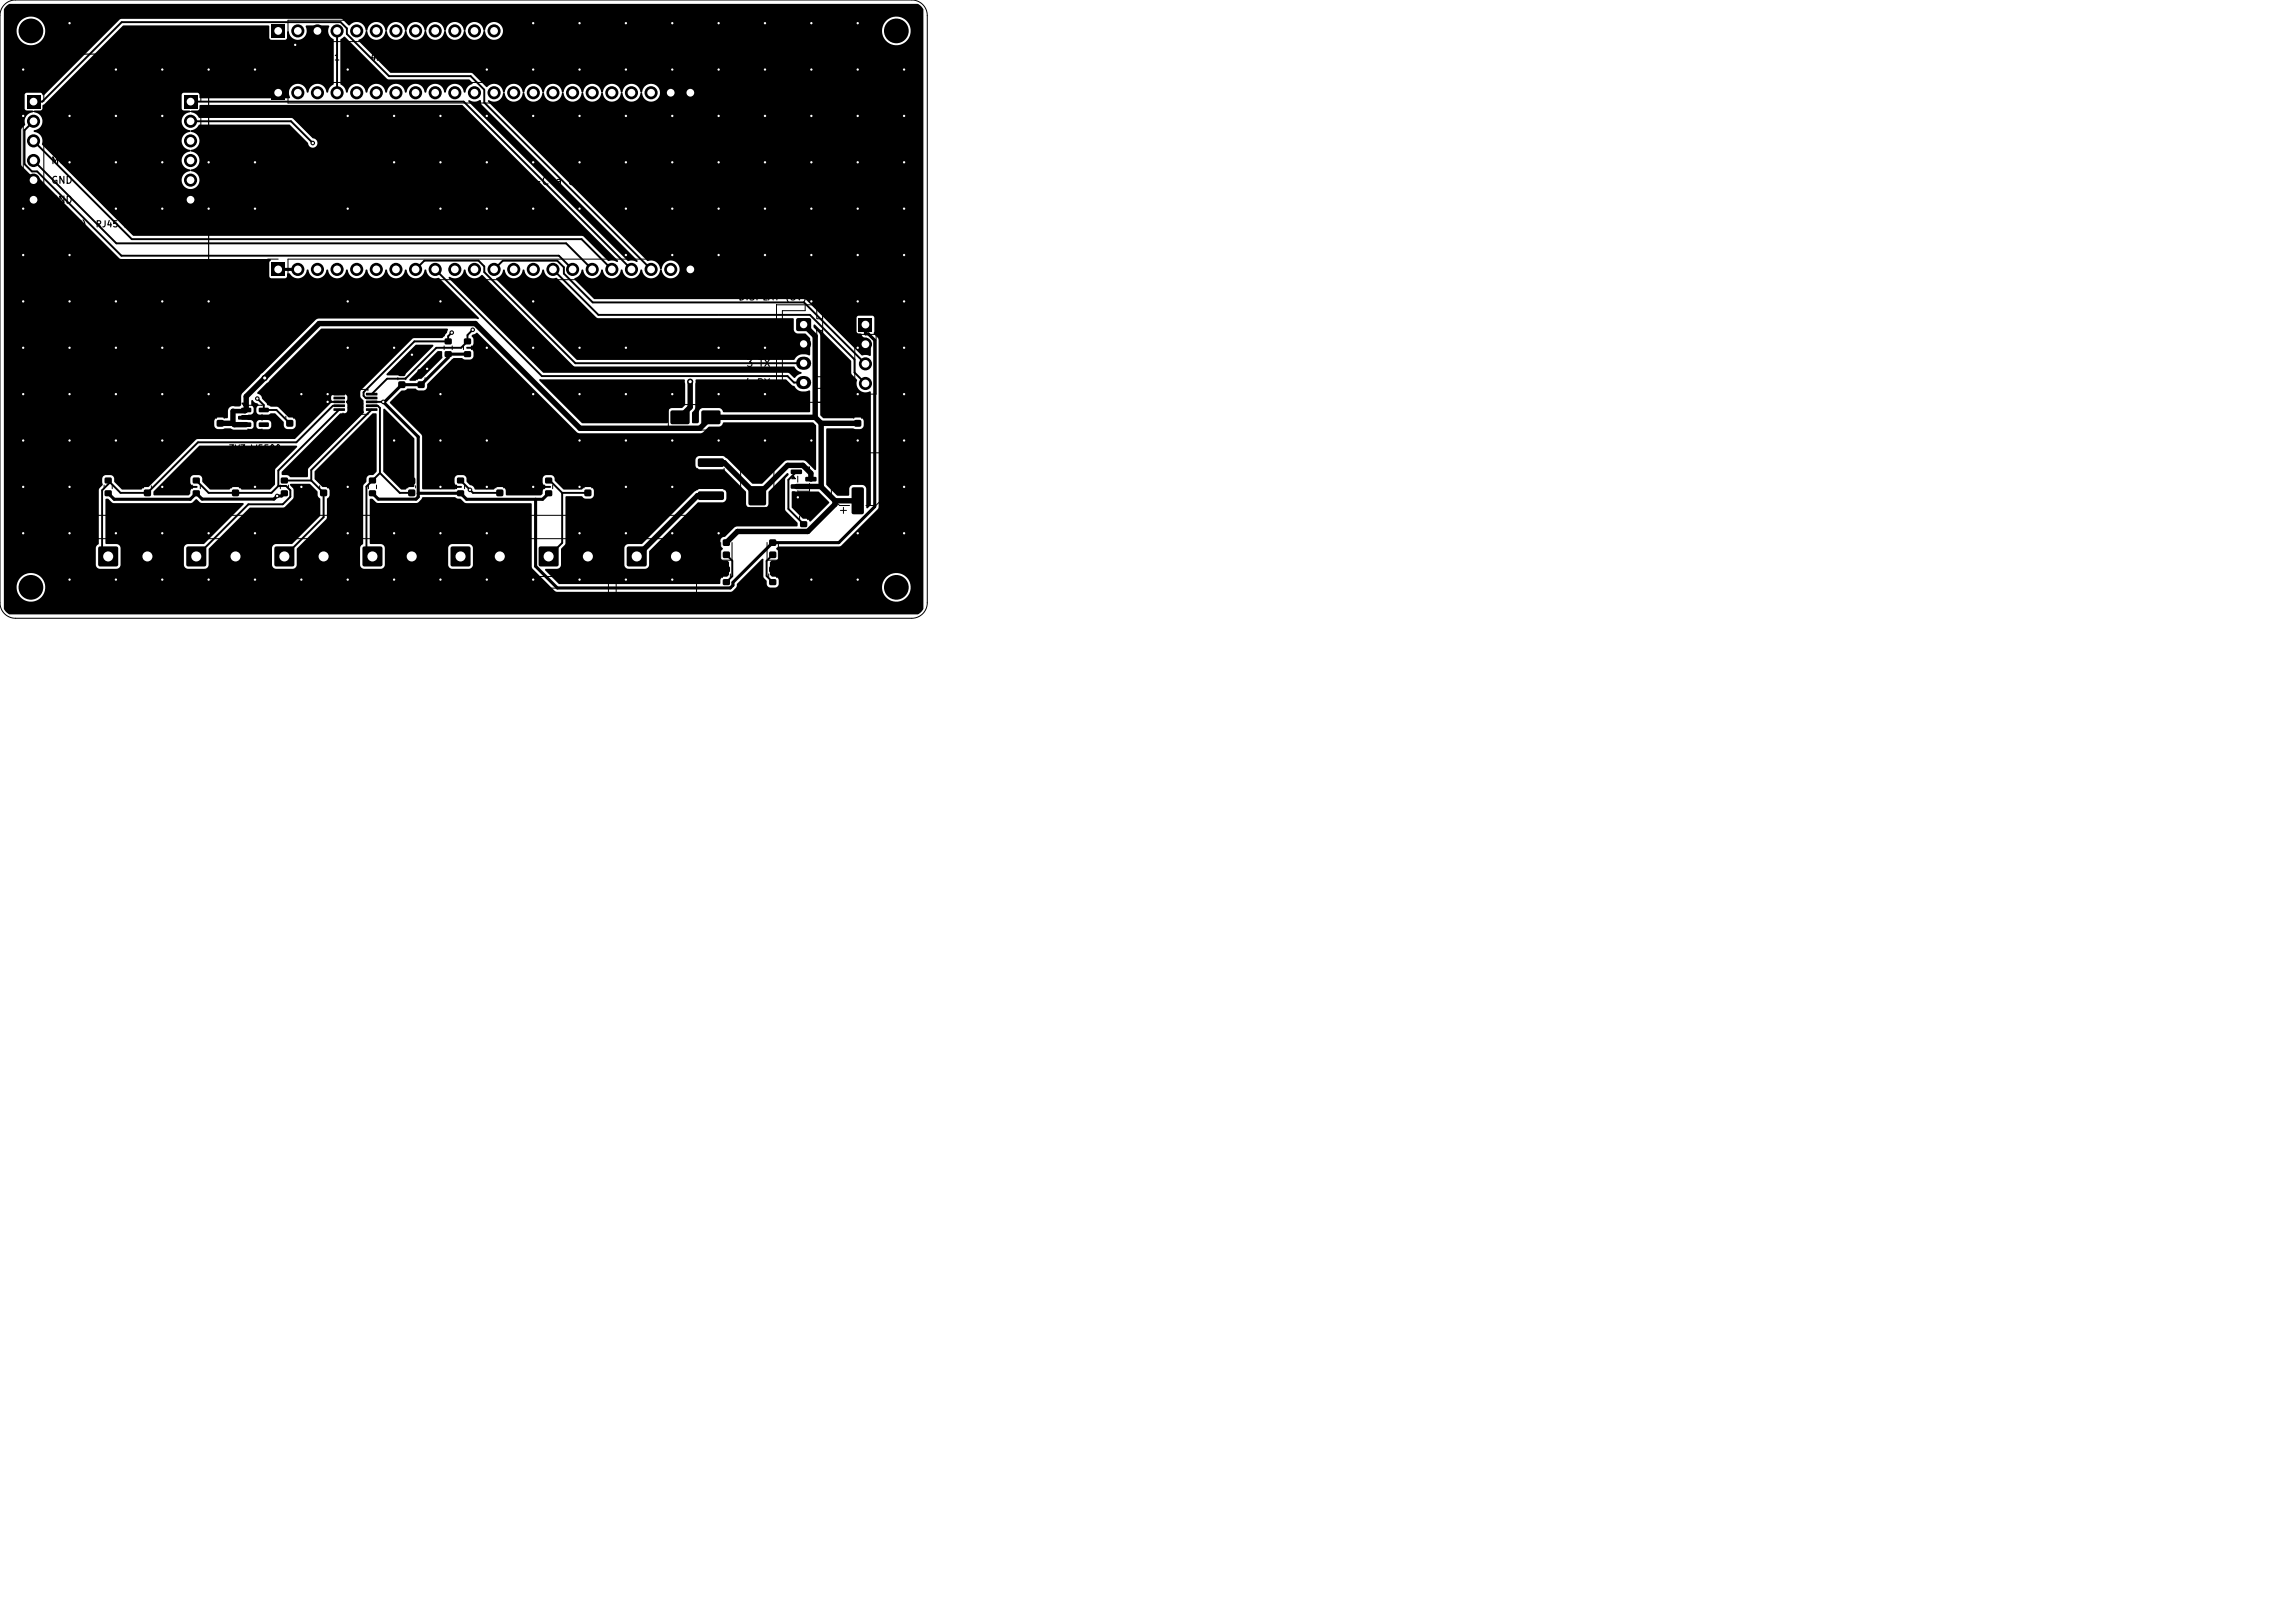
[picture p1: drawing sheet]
<svg xmlns="http://www.w3.org/2000/svg" width="297mm" height="210mm" viewBox="0 0 297 210" stroke-linecap="round" stroke-linejoin="round" font-family="sans-serif">
<defs><g id="words">
<g font-size="1">
<text x="10.2" y="10.3">W5500 Lite</text>
<text x="65.1" y="24.2">(USB-C a destra)</text>
</g>
<g font-size=".9">
<text x="6.5" y="13.8">INT</text>
<text x="19.8" y="16.4">RST</text>
<text x="6.5" y="21.5">MOSI</text>
<text x="6.5" y="24">GND</text>
<text x="19.8" y="21.5">3V3</text>
<text x="6.5" y="26.5">GND</text>
<text x="95.5" y="39.1">DISPLAY (5V)</text>
<text x="110.8" y="39.1">I2C</text>
<text x="95.3" y="45.2">2 GND</text>
<text x="96.5" y="47.7">3 TX</text>
<text x="114.2" y="45.2">GND</text>
<text x="96.3" y="50.2">4 RX</text>
</g>
<g font-size=".8">
<text x="43.2" y="8">1</text>
<text x="45.7" y="8">2</text>
<text x="47.9" y="8">42</text>
<text x="7.8" y="29.6">(3V3)</text>
<text x="12.3" y="29.6">RJ45 in basso</text>
<text x="29.5" y="58.6">3V3 W5500</text>
</g>
</g></defs>
<g fill="#000">
<path d="M3.5 12.3h1.7v1.7h-1.7zM23.8 12.3h1.7v1.7h-1.7zM4.4 14.3h1l.1-.2v-.5l.2-.1 10.3-10.2h18.7l.1 .1 .1 1.5 .2 .3 1.9-.1 .1-.2 .1-.8h.2a1.17 1.17 0 0 0 1.5 1 1.17 1.17 0 0 0 .6-1.7l.2-.1h2.8l.1 .1a1.36 1.36 0 0 0 .6 1.8v5.7a1.3 1.3 0 0 0-.8 1.1h-.1l-.1-.1a1.17 1.17 0 0 0-1.2-1.1 1.17 1.17 0 0 0-1.1 1.2h-.1l-.1-.1a1.16 1.16 0 0 0-1.5-1 1.16 1.16 0 0 0-.7 1.7l-.1 .1h-11.5h-.1v-.6l-.2-.1h-1.9l-.2 .3v1.8l.2 .2h.9v.2a1.18 1.18 0 0 0-1.1 1.2 1.18 1.18 0 0 0 1.1 1.2v.1a1.38 1.38 0 0 0-1.1 1.1 1.22 1.22 0 0 0 1.1 1.3v.1a1.38 1.38 0 0 0-1.1 1.2 1.22 1.22 0 0 0 1.1 1.2v.2a1.38 1.38 0 0 0-1.1 1.1 1.16 1.16 0 0 0 1.1 1.3 1.16 1.16 0 0 0 1.2-1.2 1.16 1.16 0 0 0-1.1-1.2v-.1l.1-.1a1.17 1.17 0 0 0 1-1.2 1.17 1.17 0 0 0-1.1-1.1v-.1l.1-.1a1.17 1.17 0 0 0 1-1.2 1.17 1.17 0 0 0-1.1-1.1v-.2l.1-.1a1.47 1.47 0 0 0 1-.7h11.6l2.4 2.4a.62 .62 0 0 0 .7 .6 .62 .62 0 0 0 .6-.6 .62 .62 0 0 0-.7-.6l-2.5-2.6h-.2h-11.9l-.1-.1a1.58 1.58 0 0 0-1-.7l.1-.2h.9l.1-.2v-.5h.1h33.9l20.2 20.1-.1 .2h-.1a1.53 1.53 0 0 0-1.1-.2l-3.2-3.1-.2-.1h-58l-11.9-11.8a1.21 1.21 0 0 0-1-1.6v-.2v-.1a1.17 1.17 0 0 0 1.1-1.1 1.17 1.17 0 0 0-1.1-1.2zM35.2 11.2h1.6v1.7h-1.6zM35.2 3.2h1.6v1.7h-1.6zM44.1 5.1l.4-.4 .2 .1 5.5 5.4 10.5 .1 .4 .4v.2a1.23 1.23 0 0 0-.9 1.1h-.2a1.18 1.18 0 0 0-1.1-1.2 1.18 1.18 0 0 0-1.2 1.2h-.2a1.18 1.18 0 0 0-1.2-1.2 1.18 1.18 0 0 0-1.2 1.2h-.1a1.18 1.18 0 0 0-1.2-1.2 1.18 1.18 0 0 0-1.2 1.2h-.2a1.18 1.18 0 0 0-1.2-1.2 1.18 1.18 0 0 0-1.1 1.2h-.2a1.18 1.18 0 0 0-1.2-1.2 1.18 1.18 0 0 0-1.2 1.2h-.2a1.18 1.18 0 0 0-1.1-1.2 1.18 1.18 0 0 0-1.2 1.2h-.1l-.1-.2a1.49 1.49 0 0 0-.8-1zM60.6 13a1.76 1.76 0 0 0 1.6-.1l.1 .6 20.2 20.2v.2h-.2a1.52 1.52 0 0 0-1.1-.2l-20.6-20.5zM.9 .7l.3-.2h117.6l.5 .4 .2 .3v77.6l-.2 .3-.4 .3-.1 .1h-117.6l-.5-.4-.2-.3v-2.9h1.6a1.85 1.85 0 0 0 2.6 1.8 1.85 1.85 0 0 0 .5-3.1 1.85 1.85 0 0 0-3 1l-.1 .3h-1.6v-59.1h2.2v4.5l.1 .2 1.1 1 .8 .1 10.8 10.9h19.4l.2 .2-.3 .3v1.8l.2 .2h1.9l.2-.1 .1-.5a.52 .52 0 0 1 .6 .3 1.18 1.18 0 0 0 1.2 .2 1.18 1.18 0 0 0 .7-1h.1l.1 .1a1.17 1.17 0 0 0 1.2 1 1.17 1.17 0 0 0 1.2-1.1h.1l.1 .1a1.17 1.17 0 0 0 1.2 1 1.17 1.17 0 0 0 1.1-1.1h.1l.1 .1a1.17 1.17 0 0 0 1.2 1 1.17 1.17 0 0 0 1.1-1.1h.2l.1 .1a1.17 1.17 0 0 0 1.1 1 1.17 1.17 0 0 0 1.2-1.1h.1l.1 .1a1.17 1.17 0 0 0 1.2 1 1.17 1.17 0 0 0 1.1-1.1h.1l.1 .1a1.17 1.17 0 0 0 1.2 1 1.17 1.17 0 0 0 1.2-1.1h.1l.1 .1a1.18 1.18 0 0 0 1.6 .9l5.1 5.2v.2l-20.8-.1-.2 .2-9.5 9.5-.2 .3v1.2l-.2 .2h-.6a.65 .65 0 0 0-.9 .5l-.1 1-1.2-.1a.52 .52 0 0 0-.5 .5l.1 .8 .3 .2 1.7-.1 .5 .2h2.1a.45 .45 0 0 0 .4-.4v-.5h.4v.5l.2 .3 1.3 .1a.45 .45 0 0 0 .4-.4v-.6l-.4-.2h-1.2l-.2 .1-.1 .2h-.4l-.1-.2-.2-.1-1.7-.2 .1-.4h.9l.6-.1a.45 .45 0 0 0 .4-.4v-.6l-.3-.3v-.6h.2a.71 .71 0 0 0 .6 .4l.2 .2-.3 .4v.5l.2 .3 1.3 .1 .4-.2h.5l1.1 1.1v.5l.3 .4h.8l.3-.1a.92 .92 0 0 0 .2-.9l-.3-.4-.7-.1-1.3-1.3-.2-.1h-.7a1.02 1.02 0 0 1-.7-.5l-.5-.6a.85 .85 0 0 0-.6-.6l8.3-8.4h16.3l.1 .1-.2 .5-.6 .6h-3.6l-.2 .1-6.7 6.7-.1 .8 .4 .5 .1 1.6-7.2 7.2v.2l-.1 .9h-2.2l-.4-.2h-.7v-.5l7.5-7.5h.6a.49 .49 0 0 0 .3-.7v-.5l-.1-.3v-.1a.5 .5 0 0 0 .2-.5 .5 .5 0 0 0-.4-.4h-1.5a.67 .67 0 0 0-.1 1l-4.8 4.8h-12.7l-6.2 6.2h-.6l-.4 .3h-2.5l-1-.9v-.5l-.2-.3-.3-.1h-.8l-.3 .4 .1 .9-.5 .6v6.9l-.3 .4-.1 .2v2.2l.2 .3 .3 .2h2.2l.3-.2 .2-.3v-2.2a.54 .54 0 0 0-.5-.5h-1.3l-.1-.1-.1-5.7 .1-.1h.3l.5 .5 .2 .1h10l.2-.1 .5-.4 .7 .5h5.3l.1 .1v.1l-5.1 5.1h-2.1a.54 .54 0 0 0-.5 .5v2.2l.2 .3 .3 .2 2.4-.1 .2-.2 .1-.2v-2.1l5.3-5.3 4.5-.1 1.1-1.1 .1-.2v-.9l-.4-.6v-.2h2.5l1 1v.5l.4 .5-.1 2.2-3.6 3.6h-2.1a.54 .54 0 0 0-.5 .5v2.2l.2 .3 .3 .2h2.2l.3-.2 .2-.3v-2.1l3.9-3.9v-2.5l.3-.3 .1-.3a.92 .92 0 0 0-.2-.8l-.2-.2h-.6l-1-1v-1l7.5-7.5h.5v7.5l-.4 .4-.5 .1-.2 .1-.2 .3v.5l-.4 .5v7.4l-.3 .4-.1 .2 .1 2.4 .2 .2 .2 .1h2.2l.3-.2 .2-.3v-2.2h8.2v2.2l.2 .3 .3 .2h2.3l.2-.2 .2-.2v-2.3a.54 .54 0 0 0-.5-.5h-2.3l-.2 .2-.2 .3h-8.2a.54 .54 0 0 0-.5-.5h-1.3l-.1-.1v-5.7l.3-.1 .5 .5 .2 .1h5a1.06 1.06 0 0 0 .7-.6l.1-.2h4.2l.3 .2h.4l.5 .5 .2 .1h8.5v8.4l3 3 .3 .1h22.5l.2-.1 .5-.5 .1-.5 3.3-3.2 .1 .1v2.2l.4 .6 .1 .6 .3 .2h.8l.2-.1h13.5v.2a1.85 1.85 0 0 0 2.9 1.5 1.85 1.85 0 0 0 0-3.2 1.85 1.85 0 0 0-2.9 1.5h-13.5l.2-.3a.87 .87 0 0 0-.2-.8l-.2-.2h-.5l-.3-.3v-1.5l.3-.3h.5l.3-.2 .1-.9-.4-.4 .3-.3h8l5-4.9v-21.8l-.1-.3-.5-.6 .1-.2v-1.8l-.2-.2-1.9-.1-.2 .2v1.9l.1 .2 .4 .1 .1 .1a.6 .6 0 0 0 .7 .4l.5 .6v1.6l-.1 .2-.5-.2-.6 .1-7.2-7.2-.2-.1h-27.2l-2.5-2.5v-.2a1.23 1.23 0 0 0 .9-1.1h.1l.1 .1a1.17 1.17 0 0 0 1.2 1 1.17 1.17 0 0 0 1.1-1.1h.1l.1 .1a1.17 1.17 0 0 0 1.2 1 1.17 1.17 0 0 0 1.2-1.1h.1l.1 .1a1.17 1.17 0 0 0 1.2 1 1.17 1.17 0 0 0 1.1-1.1h.1l.1 .1a1.17 1.17 0 0 0 1.2 1 1.17 1.17 0 0 0 1.1-1.1h.2l.1 .1a1.15 1.15 0 0 0 1.7 .8 1.15 1.15 0 0 0 0-1.9 1.15 1.15 0 0 0-1.7 .9l-.1 .1-.2-.1a1.21 1.21 0 0 0-1.6-1l-20.6-20.6a.12 .12 0 0 1 0-.2 .12 .12 0 0 1 .1 0 1.18 1.18 0 0 0 1.8-1h.1l.1 .1a1.17 1.17 0 0 0 1.2 1.1 1.17 1.17 0 0 0 1.2-1.2h.1l.1 .1a1.17 1.17 0 0 0 1.2 1.1 1.17 1.17 0 0 0 1.1-1.2h.1l.1 .1a1.17 1.17 0 0 0 1.2 1.1 1.17 1.17 0 0 0 1.1-1.2h.2l.1 .1a1.17 1.17 0 0 0 1.1 1.1 1.17 1.17 0 0 0 1.2-1.2h.1l.1 .1a1.17 1.17 0 0 0 1.2 1.1 1.17 1.17 0 0 0 1.1-1.2h.1l.1 .1a1.17 1.17 0 0 0 1.2 1.1 1.17 1.17 0 0 0 1.2-1.2h.1l.1 .1a1.17 1.17 0 0 0 1.2 1.1 1.17 1.17 0 0 0 1.1-1.2h.1l.1 .1a1.15 1.15 0 0 0 1.8 .9 1.15 1.15 0 0 0 0-2 1.15 1.15 0 0 0-1.8 .9l-.1 .1h-.1a1.18 1.18 0 0 0-1.2-1.2 1.18 1.18 0 0 0-1.2 1.2h-.1l-.1-.1a1.17 1.17 0 0 0-1.2-1.1 1.17 1.17 0 0 0-1.1 1.2h-.1l-.1-.1a1.17 1.17 0 0 0-1.2-1.1 1.17 1.17 0 0 0-1.1 1.2h-.2l-.1-.1a1.17 1.17 0 0 0-1.1-1.1 1.17 1.17 0 0 0-1.2 1.2h-.1l-.1-.1a1.17 1.17 0 0 0-1.2-1.1 1.17 1.17 0 0 0-1.1 1.2h-.1l-.1-.1a1.17 1.17 0 0 0-1.2-1.1 1.17 1.17 0 0 0-1.2 1.2h-.1l-.1-.1a1.17 1.17 0 0 0-1.2-1.1 1.17 1.17 0 0 0-1.1 1.2h-.1l-.1-.1a1.17 1.17 0 0 0-.8-1 1.17 1.17 0 0 0-1.3 .4l-1.8-1.8-.2-.1h-10.5l-4.1-4.1v-.2a1.24 1.24 0 0 0 .9-1.1h.2l.1 .1a1.17 1.17 0 0 0 1.1 1.1 1.17 1.17 0 0 0 1.2-1.2h.1l.1 .1a1.17 1.17 0 0 0 1.2 1.1 1.17 1.17 0 0 0 1.1-1.2h.1l.1 .1a1.17 1.17 0 0 0 1.2 1.1 1.17 1.17 0 0 0 1.2-1.2h.1l.1 .1a1.17 1.17 0 0 0 1.2 1.1 1.17 1.17 0 0 0 1.1-1.2h.1l.1 .1a1.17 1.17 0 0 0 1.2 1.1 1.17 1.17 0 0 0 1.1-1.2h.2l.1 .1a1.17 1.17 0 0 0 1.1 1.1 1.17 1.17 0 0 0 1.2-1.2h.1l.1 .1a1.15 1.15 0 0 0 1.3 1 1.15 1.15 0 0 0 1-1.2h49v.2a1.85 1.85 0 0 0 2.9 1.5 1.85 1.85 0 0 0 0-3.2 1.85 1.85 0 0 0-2.9 1.5l-49-.1a1.17 1.17 0 0 0-1.2-1 1.17 1.17 0 0 0-1.1 1.2h-.2l-.1-.1a1.17 1.17 0 0 0-1.1-1.1 1.17 1.17 0 0 0-1.2 1.2h-.1l-.1-.1a1.17 1.17 0 0 0-1.2-1.1 1.17 1.17 0 0 0-1.1 1.2h-.1l-.1-.1a1.17 1.17 0 0 0-1.2-1.1 1.17 1.17 0 0 0-1.2 1.2h-.1l-.1-.1a1.17 1.17 0 0 0-1.2-1.1 1.17 1.17 0 0 0-1.1 1.2h-.1l-.1-.1a1.17 1.17 0 0 0-1.2-1.1 1.17 1.17 0 0 0-1.1 1.2h-.2l-.1-.1a1.17 1.17 0 0 0-1.1-1.1 1.17 1.17 0 0 0-1.2 1.2h-.1l-.1-.1a1.2 1.2 0 0 0-.9-1 1.2 1.2 0 0 0-1.2 .4l-.9-.8-.2-.1-28.5 .1-9.9 9.8h-.1l-.4-.3h-1.8l-.2 .1v2l.2 .2h.8l.1 .1-.1 .1a1.18 1.18 0 0 0-.9 1.6l-.6 .7h-2.2v-12.9h1.6a1.85 1.85 0 0 0 2.6 1.8 1.85 1.85 0 0 0 .5-3.1 1.85 1.85 0 0 0-3 1l-.1 .3h-1.6v-2.7zM35.2 34h1.6v1.7h-1.6zM58.1 35.8a1.42 1.42 0 0 0 1.7-.3l.2-.6h.2a1.17 1.17 0 0 0 .8 1 1.17 1.17 0 0 0 1.3-.3h.2l11.8 11.8h28.4a1.97 1.97 0 0 0 1 .8v.1l-.4 .2-.5 .4-.8-.7h-31.6l-12.3-12.2zM65.1 34.9h.2a1.18 1.18 0 0 0 1.2 1.1 1.18 1.18 0 0 0 1.2-1.1h.1a1.18 1.18 0 0 0 1.2 1.1 1.18 1.18 0 0 0 1.2-1.1h.2a1.21 1.21 0 0 0 1.6 1l5.2 5.2 .2 .1h25.3v1.5l.2 .3 .2 .1 1.1 .1 .6 .6v2.1l-.1 .1a1.43 1.43 0 0 0-1.8 .4l-.2 .2h-28l-10.5-10.4v-.2a1.36 1.36 0 0 0 .9-1.1zM28.1 54.4l.1-.1 .7 .1 .1 .2-.1 .6h-.2h-.6l-.1-.2z"/>
<path d="M28.1 52.8h.1h.7l.1 .2-.1 .6-.2 .1-.6-.1-.1-.1zM31.2 52.8h1.2l.1 .1v.4l-.1 .1-1.1-.1-.1-.1zM31.2 53.7h1.2l.1 .2v.3l-.1 .1h-1.1l-.1-.1zM31.2 54.7h1.2l.1 .1v.4l-.1 .1-1.1-.1-.1-.1zM31.3 52.2h.5l-.2 .3zM33.5 54.7h1.2l.1 .1v.4l-.2 .1-1-.1-.1-.1zM33.5 52.8h1.2l.1 .1v.4l-.2 .1-1-.1-.1-.1zM37.1 54.4l.1-.1 .7 .1 .1 .2-.1 .6h-.1h-.7l-.1-.2zM37.1 52.8h.1h.7l.1 .2-.1 .6-.1 .1-.7-.1-.1-.1zM25.8 57.7h12.5l.2 .1-2.8 2.8-.1 .2v1.9l-.7 .6h-3.6l-.4-.3h-.7l-.5 .3h-2.5l-1-.9v-.5l-.3-.4h-.8l-.3 .1a.87 .87 0 0 0-.2 .8l.3 .4 .5 .1a.12 .12 0 0 1 .2 .1 .12 .12 0 0 1-.2 .1h-.3a.61 .61 0 0 0-.5 .8l-.2 .2h-4.4l-.1-.1v-.3zM43.2 50.9l1.4-.1v.3v.1h-1.4v-.1zM43.2 51.4l1.4-.1v.3v.1h-1.4v-.1z"/>
<path d="M43.2 51.9l1.4-.1v.3v.1h-1.4v-.1zM43.2 52.4l1.4-.1v.3v.1h-1.4v-.1zM43.2 52.9l1.4-.1v.3v.1h-1.4v-.1zM43.6 50.2h.5l-.3 .4zM47.4 52.9l1.4-.1v.3v.1h-1.4l-.1-.1zM47.4 52.4l1.4-.1v.3v.1h-1.4l-.1-.1zM47.4 51.9l1.4-.1v.3v.1h-1.4l-.1-.1zM47.4 51.4l1.4-.1v.3v.1h-1.4l-.1-.1zM47.4 50.9l1.4-.1v.3v.1h-1.4l-.1-.1zM49.6 52.9h.2l3.8 3.9v6.1v.1h-.7l-.4 .3h-.6l-2.3-2.3zM51.6 49.4l.1-.1 .7 .1 .1 .2-.1 .6h-.2h-.6l-.1-.2zM51.6 47.8h.1h.7l.1 .2-.1 .6-.2 .1-.6-.1-.1-.1z"/>
<path d="M54.1 49.4l.1-.1 .7 .1 .1 .2-.1 .6h-.2h-.6l-.1-.2zM54.1 47.8h.1h.7l.1 .2-.1 .6-.2 .1-.6-.1-.1-.1zM50 48.4l3.8-3.8h2.2l.1 .1v.1l-3.8 3.7-2.2 .1-.1-.1zM56.6 45.5l.5-.1 .1 .1v.8l-2.6 2.7h-.5l-.4 .3h-.7v-.2zM57.6 45.5h.8v.7h-.8zM57.6 43.8h.8v.7h-.8zM60.1 45.5h.8v.7h-.8zM60.1 43.8h.8v.7h-.8zM51.9 50.6l.5-.1 .4-.2h.9l.4 .2h.8a.75 .75 0 0 0 .4-.8l3.4-3.4h1.1l.3 .2h.7l.3-.1 .2-.3a.87 .87 0 0 0-.2-.8l-.2-.2h-.4a.12 .12 0 0 1-.2-.1 .12 .12 0 0 1 .2-.1h.4l.2-.2a.87 .87 0 0 0 .2-.8l-.3-.4a.54 .54 0 0 1 .5-.3l.2-.2 .1 .1 12.8 12.8 .3 .1 15.7 .1 .4-.2 .7-.7h1.3a.81 .81 0 0 0 .6-.5h11.6l.4 .4v5.7h-.2l-1.3-1.2h-2.4l-.2 .1-2.8 2.9h-1.3l-3.3-3.2-.4-.3-3.2-.1a.54 .54 0 0 0-.5 .5v.8l.2 .3 .2 .1 3.3 .1 2.8 2.8v1.6a.54 .54 0 0 0 .6 .5h1.8l.4-.2 .2-.3v-1.6l2.3-2.4 .2 .1 .1 .1-.5 .6v3.9l.1 .2 1.5 1.5v.5h-7.8l-.4 .2-1.2 1.2a.52 .52 0 0 0-.6 .5 .91 .91 0 0 0 .2 .8l.2 .2-.2 .2a.9 .9 0 0 0-.2 .8l.3 .5h.7l.1 .3v1.5l-.2 .3h-.5l-.2 .2-.2 .2v.5l-.1 .1h-20.7l-1.9-1.8 .1-.2h1.5l.3-.2 .2-.3v-2l.1-.2h8.1v2.2l.2 .3 .3 .2 2.4-.1 .3-.3v-1.9l6.3-6.3 3.4-.1 .3-.3-.1-1-.2-.3h-.2h-3.2l-.5 .3-6.7 6.8h-1.8a.54 .54 0 0 0-.5 .5h-8.1l.5-.6v-6l2.1-.1 .4 .3h.7l.3-.1 .2-.4a.92 .92 0 0 0-.2-.8l-.2-.2h-.7l-.5 .3h-2.3l-1.2-1.1a.57 .57 0 0 0-.5-.7h-.7l-.2 .1a.87 .87 0 0 0-.2 .8l.3 .4 .7 .1a.12 .12 0 0 1 .1 .1 .12 .12 0 0 1-.1 .1 .9 .9 0 0 0-.8 .2l-.2 .2v.4l-.2 .2h-4.4l-.1-.1a.87 .87 0 0 0-.2-.8l-.2-.2h-.7l-.5 .3h-2.4h-.1a.67 .67 0 0 0-.6-.6l-.4-.3v-.5l-.3-.4h-.9l-.2 .1-.2 .3a.87 .87 0 0 0 .2 .8l.2 .2h.5l.1 .1-.6 .1-.3 .2h-4.2h-.1v-7l-4.2-4.2zM69.8 49.1h18.8l.1 .6-.1 2.7-.3 .4h-1.3a.54 .54 0 0 0-.6 .5v1.3l-.1 .2h-10.9l-5.6-5.5zM86.8 53.2l.2-.1h2l.2 .1 .1 .2-.1 1.4-.2 .1h-2l-.2-.1-.1-.1zM90.8 53.2l.2-.1h2l.2 .1v.2v1.4l-.2 .1h-2l-.2-.1v-.1z"/>
<path d="M90.1 49.1h11.6l.8 .7a.54 .54 0 0 1 .5 .4l.6 .4 .6 .1 .5-.2 .1 .1v2.6v.1h-11.1h-.1a.55 .55 0 0 0-.6-.5h-2a.54 .54 0 0 0-.6 .5v1.3l-.1 .2-.7-.1v-1.3l.3-.4 .1-.3v-3zM103.1 41.2h.2h1.4h.2l.1 .2-.1 1.4-.2 .1h-1.4l-.2-.1-.1-.2zM105.3 42h.2l4.6 4.7 .1 1.7 .7 .8a1.18 1.18 0 0 0 .3 1.3 1.18 1.18 0 0 0 1.4 .1l.1 .2v14.5l-.4 .4-.1 .1-.1-.1-.1-2.7-.3-.2-1.3-.1a.54 .54 0 0 0-.5 .6l-.1 .8h-1.4l-1.5-1.4v-7.2l.1-.1h3.4l.3 .1h.6l.3-.1a.92 .92 0 0 0 .2-.9l-.2-.3-.2-.2h-.7l-.3 .1h-3.8l-.5-.4v-10.3l-.1-.3-.7-.7zM110.6 54.4l.2-.1 .6 .1 .1 .2-.1 .6h-.2h-.6l-.1-.2zM110.6 52.8h.2h.6l.1 .2-.1 .6-.2 .1-.6-.1-.1-.1zM111.2 41.2h1.6v1.7h-1.6zM12.8 70.8l.2-.1h2l.2 .1 .1 .2v2.1l-.1 .1-.2 .1h-2l-.2-.1-.1-.1v-2.1zM13.6 63.5h.8v.7h-.8zM13.6 61.8h.8v.7h-.8zM14 76.7l.4 .6h-.8zM18.7 63.4l.1-.1 .7 .1 .1 .2-.1 .6h-.2h-.6l-.1-.2zM18.7 61.8h.1h.7l.1 .2-.1 .6-.2 .1-.6-.1-.1-.1z"/>
<path d="M24.2 70.8l.1-.1h2.1l.2 .1 .1 .2v2.1l-.1 .1-.2 .1h-2.1l-.1-.1-.1-.1v-2.1zM25 63.5h.8v.7h-.8zM25 61.8h.8v.7h-.8zM25.4 76.7l.4 .6h-.8zM30.1 63.4l.1-.1 .7 .1 .1 .2-.1 .6h-.2h-.6l-.1-.2zM30.1 61.8h.1h.7l.1 .2-.1 .6-.2 .1-.6-.1-.1-.1zM35.6 70.8l.1-.1h2.2l.1 .1 .1 .2v2.1l-.1 .1-.1 .1h-2.2l-.1-.1-.1-.1v-2.1zM36.4 63.5h.8v.7h-.8zM36.4 61.8h.8v.7h-.8zM36.8 76.7l.4 .6h-.8zM41.5 63.4l.1-.1 .7 .1 .1 .2-.1 .6h-.2h-.6l-.1-.2zM41.5 61.8h.1h.7l.1 .2-.1 .6-.2 .1-.6-.1-.1-.1z"/>
<path d="M47 70.8l.1-.1h2.1l.2 .1 .1 .2v2.1l-.1 .1-.2 .1h-2.1l-.1-.1-.1-.1v-2.1zM47.8 63.5h.8v.7h-.8zM47.8 61.8h.8v.7h-.8zM48.2 76.7l.4 .6h-.8zM52.9 63.4l.1-.1 .7 .1 .1 .2-.1 .6h-.2h-.6l-.1-.2zM52.9 61.8h.1h.7l.1 .2-.1 .6-.2 .1-.6-.1-.1-.1zM58.4 70.8l.2-.1h2l.2 .1 .1 .2v2.1l-.1 .1-.2 .1h-2l-.2-.1-.1-.1v-2.1zM59.2 63.5h.8v.7h-.8zM59.2 61.8h.8v.7h-.8zM59.6 76.7l.4 .6h-.8zM64.3 63.4l.1-.1 .7 .1 .1 .2-.1 .6h-.2h-.6l-.1-.2zM64.3 61.8h.1h.7l.1 .2-.1 .6-.2 .1-.6-.1-.1-.1z"/>
<path d="M69.8 70.8l.1-.1h2.2l.1 .1 .1 .2v2.1l-.1 .1-.1 .1h-2.2l-.1-.1-.1-.1v-2.1zM70.6 63.5h.8v.7h-.8zM70.6 61.8h.8v.7h-.8zM71 76.7l.4 .6h-.8zM75.7 63.4l.1-.1 .7 .1 .1 .2-.1 .6h-.2h-.6l-.1-.2zM75.7 61.8h.1h.7l.1 .2-.1 .6-.2 .1-.6-.1-.1-.1zM81.2 70.8l.1-.1h2.2l.1 .1 .1 .2v2.1l-.1 .1-.1 .1h-2.2l-.1-.1-.1-.1v-2.1zM82.4 76.7l.4 .6h-.8zM90.4 63.6h.1h3l.2 .2v.7l-.2 .2h-3l-.2-.2zM90.4 59.4l.1-.1h3l.2 .3v.7l-.2 .1h-3l-.2-.2zM93.6 75h.8v.7h-.8zM93.6 73.3h.8v.7h-.8z"/>
<path d="M93.6 71.4h.8v.8h-.8zM93.6 69.8h.8v.8h-.8zM96.9 63l.2-.1h1.8l.2 .1v.2v2v.1l-.2 .1h-1.8l-.2-.1-.1-.1v-2zM96.9 58.7l.2-.1h1.8l.2 .1v.2v2v.1l-.2 .1h-1.8l-.2-.1-.1-.1v-2zM99.6 75h.8v.7h-.8zM99.6 73.3h.8v.7h-.8zM99.6 71.4h.8v.8h-.8zM99.6 69.8h.8v.8h-.8zM102.4 60.8h1.3l.1 .1v.4l-.2 .1-1.2-.1-.1-.1zM102.4 62.7h1.3l.1 .1v.4l-.2 .1-1.2-.1-.1-.1zM102.5 63.6h3.5l1.3 1.3v.2l-2.4 2.4h-.1l-.3-.3-.6-.1-1.4-1.4zM102.7 61.6l.2 .4h-.4z"/>
<path d="M103.6 67.5h.8v.7h-.8zM103.6 65.8h.8v.7h-.8zM104.2 61.7h1.4l.1 .2v.3l-.2 .1h-1.2l-.1-.1zM110.3 63.1h1.3l.2 .1v3.1l-.2 .2-1.1 .1-.3-.2v-3.1zM110.3 57.5h1.3l.2 .1v3.1l-.2 .2-1.1 .1-.3-.2v-3.1z"/>
<circle cx="3" cy="9" r=".3"/>
<circle cx="3" cy="15" r=".3"/>
<circle cx="4.3" cy="15.7" r=".85"/>
<circle cx="4.3" cy="18.2" r=".85"/>
<circle cx="9" cy="3" r=".3"/>
<circle cx="9" cy="15" r=".3"/>
<circle cx="15" cy="9" r=".3"/>
<circle cx="15" cy="15" r=".3"/>
<circle cx="21" cy="9" r=".3"/>
<circle cx="21" cy="15" r=".3"/>
<circle cx="24.7" cy="18.2" r=".85"/>
<circle cx="24.7" cy="15.7" r=".85"/>
<circle cx="27" cy="9" r=".3"/>
<circle cx="33" cy="9" r=".3"/>
<circle cx="38.2" cy="5.8" r=".3"/>
<circle cx="38.5" cy="4" r=".85"/>
<circle cx="38.5" cy="12" r=".85"/>
<circle cx="40.5" cy="18.5" r=".3"/>
<circle cx="41.1" cy="4" r=".85"/>
<circle cx="41.1" cy="12" r=".85"/>
<circle cx="43.6" cy="4" r=".85"/>
<circle cx="43.6" cy="12" r=".85"/>
<circle cx="45" cy="9" r=".3"/>
<circle cx="45" cy="15" r=".3"/>
<circle cx="46.2" cy="4" r=".85"/>
<circle cx="46.2" cy="12" r=".85"/>
<circle cx="48.7" cy="4" r=".85"/>
<circle cx="48.7" cy="12" r=".85"/>
<circle cx="51" cy="15" r=".3"/>
<circle cx="51.2" cy="4" r=".85"/>
<circle cx="51.2" cy="12" r=".85"/>
<circle cx="53.8" cy="4" r=".85"/>
<circle cx="53.8" cy="12" r=".85"/>
<circle cx="56.3" cy="4" r=".85"/>
<circle cx="56.3" cy="12" r=".85"/>
<circle cx="57" cy="15" r=".3"/>
<circle cx="58.9" cy="4" r=".85"/>
<circle cx="58.9" cy="12" r=".85"/>
<circle cx="61.4" cy="4" r=".85"/>
<circle cx="61.4" cy="12" r=".85"/>
<circle cx="63" cy="9" r=".3"/>
<circle cx="63" cy="15" r=".3"/>
<circle cx="63.9" cy="4" r=".85"/>
<circle cx="63.9" cy="12" r=".85"/>
<circle cx="66.5" cy="12" r=".85"/>
<circle cx="69" cy="9" r=".3"/>
<circle cx="69" cy="3" r=".3"/>
<circle cx="69" cy="15" r=".3"/>
<circle cx="69" cy="12" r=".85"/>
<circle cx="71.6" cy="12" r=".85"/>
<circle cx="74.1" cy="12" r=".85"/>
<circle cx="75" cy="9" r=".3"/>
<circle cx="75" cy="3" r=".3"/>
<circle cx="75" cy="15" r=".3"/>
<circle cx="76.6" cy="12" r=".85"/>
<circle cx="79.2" cy="12" r=".85"/>
<circle cx="81" cy="9" r=".3"/>
<circle cx="81" cy="3" r=".3"/>
<circle cx="81" cy="15" r=".3"/>
<circle cx="81.7" cy="12" r=".85"/>
<circle cx="84.3" cy="12" r=".85"/>
<circle cx="86.8" cy="12" r=".85"/>
<circle cx="87" cy="9" r=".3"/>
<circle cx="87" cy="3" r=".3"/>
<circle cx="87" cy="15" r=".3"/>
<circle cx="89.3" cy="12" r=".85"/>
<circle cx="93" cy="9" r=".3"/>
<circle cx="93" cy="3" r=".3"/>
<circle cx="93" cy="15" r=".3"/>
<circle cx="99" cy="9" r=".3"/>
<circle cx="99" cy="3" r=".3"/>
<circle cx="99" cy="15" r=".3"/>
<circle cx="105" cy="9" r=".3"/>
<circle cx="105" cy="3" r=".3"/>
<circle cx="105" cy="15" r=".3"/>
<circle cx="111" cy="9" r=".3"/>
<circle cx="111" cy="3" r=".3"/>
<circle cx="111" cy="15" r=".3"/>
<circle cx="117" cy="9" r=".3"/>
<circle cx="117" cy="15" r=".3"/>
<circle cx="3" cy="39" r=".3"/>
<circle cx="3" cy="33" r=".3"/>
<circle cx="3" cy="27" r=".3"/>
<circle cx="4.3" cy="25.8" r=".85"/>
<circle cx="4.3" cy="23.3" r=".85"/>
<circle cx="4.3" cy="20.8" r=".85"/>
<circle cx="9" cy="39" r=".3"/>
<circle cx="9" cy="33" r=".3"/>
<circle cx="9" cy="21" r=".3"/>
<circle cx="15" cy="39" r=".3"/>
<circle cx="15" cy="21" r=".3"/>
<circle cx="15" cy="27" r=".3"/>
<circle cx="21" cy="39" r=".3"/>
<circle cx="21" cy="21" r=".3"/>
<circle cx="21" cy="27" r=".3"/>
<circle cx="24.7" cy="23.3" r=".85"/>
<circle cx="24.7" cy="20.8" r=".85"/>
<circle cx="24.7" cy="25.8" r=".85"/>
<circle cx="27" cy="39" r=".3"/>
<circle cx="27" cy="21" r=".3"/>
<circle cx="27" cy="27" r=".3"/>
<circle cx="33" cy="21" r=".3"/>
<circle cx="33" cy="27" r=".3"/>
<circle cx="38.5" cy="34.9" r=".85"/>
<circle cx="41.1" cy="34.9" r=".85"/>
<circle cx="43.6" cy="34.9" r=".85"/>
<circle cx="45" cy="39" r=".3"/>
<circle cx="45" cy="27" r=".3"/>
<circle cx="46.2" cy="34.9" r=".85"/>
<circle cx="48.7" cy="34.9" r=".85"/>
<circle cx="51" cy="21" r=".3"/>
<circle cx="51.2" cy="34.9" r=".85"/>
<circle cx="53.8" cy="34.9" r=".85"/>
<circle cx="56.3" cy="34.9" r=".85"/>
<circle cx="57" cy="39" r=".3"/>
<circle cx="57" cy="21" r=".3"/>
<circle cx="57" cy="27" r=".3"/>
<circle cx="58.9" cy="34.9" r=".85"/>
<circle cx="61.4" cy="34.9" r=".85"/>
<circle cx="63" cy="21" r=".3"/>
<circle cx="63" cy="27" r=".3"/>
<circle cx="63.9" cy="34.9" r=".85"/>
<circle cx="66.5" cy="34.9" r=".85"/>
<circle cx="69" cy="39" r=".3"/>
<circle cx="69" cy="21" r=".3"/>
<circle cx="69" cy="27" r=".3"/>
<circle cx="69" cy="34.9" r=".85"/>
<circle cx="71.6" cy="34.9" r=".85"/>
<circle cx="74.1" cy="34.9" r=".85"/>
<circle cx="75" cy="21" r=".3"/>
<circle cx="75" cy="27" r=".3"/>
<circle cx="76.6" cy="34.9" r=".85"/>
<circle cx="79.2" cy="34.9" r=".85"/>
<circle cx="81" cy="33" r=".3"/>
<circle cx="81" cy="21" r=".3"/>
<circle cx="81" cy="27" r=".3"/>
<circle cx="81.7" cy="34.9" r=".85"/>
<circle cx="84.3" cy="34.9" r=".85"/>
<circle cx="86.8" cy="34.9" r=".85"/>
<circle cx="87" cy="33" r=".3"/>
<circle cx="87" cy="21" r=".3"/>
<circle cx="87" cy="27" r=".3"/>
<circle cx="89.3" cy="34.9" r=".85"/>
<circle cx="93" cy="33" r=".3"/>
<circle cx="93" cy="21" r=".3"/>
<circle cx="93" cy="27" r=".3"/>
<circle cx="99" cy="33" r=".3"/>
<circle cx="99" cy="21" r=".3"/>
<circle cx="99" cy="27" r=".3"/>
<circle cx="105" cy="39" r=".3"/>
<circle cx="105" cy="33" r=".3"/>
<circle cx="105" cy="21" r=".3"/>
<circle cx="105" cy="27" r=".3"/>
<circle cx="111" cy="39" r=".3"/>
<circle cx="111" cy="33" r=".3"/>
<circle cx="111" cy="21" r=".3"/>
<circle cx="111" cy="27" r=".3"/>
<circle cx="117" cy="39" r=".3"/>
<circle cx="117" cy="33" r=".3"/>
<circle cx="117" cy="21" r=".3"/>
<circle cx="117" cy="27" r=".3"/>
<circle cx="3" cy="45" r=".3"/>
<circle cx="3" cy="51" r=".3"/>
<circle cx="3" cy="57" r=".3"/>
<circle cx="9" cy="45" r=".3"/>
<circle cx="9" cy="51" r=".3"/>
<circle cx="9" cy="57" r=".3"/>
<circle cx="15" cy="45" r=".3"/>
<circle cx="15" cy="51" r=".3"/>
<circle cx="15" cy="57" r=".3"/>
<circle cx="21" cy="45" r=".3"/>
<circle cx="21" cy="51" r=".3"/>
<circle cx="21" cy="57" r=".3"/>
<circle cx="27" cy="45" r=".3"/>
<circle cx="27" cy="51" r=".3"/>
<circle cx="33.3" cy="51.6" r=".3"/>
<circle cx="34.3" cy="48.9" r=".4"/>
<circle cx="39" cy="51" r=".3"/>
<circle cx="42.4" cy="51" r=".3"/>
<circle cx="42.4" cy="52" r=".3"/>
<circle cx="45" cy="45" r=".3"/>
<circle cx="49.6" cy="52" r=".3"/>
<circle cx="51" cy="45" r=".3"/>
<circle cx="51" cy="57" r=".3"/>
<circle cx="53.3" cy="45.9" r=".3"/>
<circle cx="55.3" cy="47.7" r=".3"/>
<circle cx="57" cy="51" r=".3"/>
<circle cx="57" cy="57" r=".3"/>
<circle cx="58.5" cy="43" r=".3"/>
<circle cx="61.2" cy="42.7" r=".3"/>
<circle cx="63" cy="45" r=".3"/>
<circle cx="63" cy="57" r=".3"/>
<circle cx="69" cy="45" r=".3"/>
<circle cx="69" cy="51" r=".3"/>
<circle cx="75" cy="45" r=".3"/>
<circle cx="75" cy="51" r=".3"/>
<circle cx="75" cy="57" r=".3"/>
<circle cx="81" cy="45" r=".3"/>
<circle cx="81" cy="51" r=".3"/>
<circle cx="81" cy="57" r=".3"/>
<circle cx="87" cy="51" r=".3"/>
<circle cx="87" cy="57" r=".3"/>
<circle cx="89.3" cy="49.4" r=".4"/>
<circle cx="93" cy="45" r=".3"/>
<circle cx="93" cy="51" r=".3"/>
<circle cx="93" cy="57" r=".3"/>
<circle cx="99" cy="45" r=".3"/>
<circle cx="99" cy="51" r=".3"/>
<circle cx="99" cy="57" r=".3"/>
<circle cx="105" cy="57" r=".3"/>
<circle cx="111" cy="45" r=".3"/>
<circle cx="111" cy="51" r=".3"/>
<circle cx="111" cy="57" r=".3"/>
<circle cx="112" cy="44.5" r=".85"/>
<circle cx="112" cy="47.1" r=".85"/>
<circle cx="112" cy="49.6" r=".85"/>
<circle cx="117" cy="45" r=".3"/>
<circle cx="117" cy="51" r=".3"/>
<circle cx="117" cy="57" r=".3"/>
<circle cx="3" cy="69" r=".3"/>
<circle cx="3" cy="63" r=".3"/>
<circle cx="9" cy="75" r=".3"/>
<circle cx="9" cy="63" r=".3"/>
<circle cx="9" cy="69" r=".3"/>
<circle cx="15" cy="75" r=".3"/>
<circle cx="15" cy="69" r=".3"/>
<circle cx="19.1" cy="72" r="1.3"/>
<circle cx="21" cy="75" r=".3"/>
<circle cx="21" cy="63" r=".3"/>
<circle cx="21" cy="69" r=".3"/>
<circle cx="27" cy="75" r=".3"/>
<circle cx="27" cy="69" r=".3"/>
<circle cx="30.5" cy="72" r="1.3"/>
<circle cx="33" cy="75" r=".3"/>
<circle cx="33" cy="69" r=".3"/>
<circle cx="33" cy="63" r=".3"/>
<circle cx="35.9" cy="64.2" r=".3"/>
<circle cx="39" cy="75" r=".3"/>
<circle cx="39" cy="63" r=".3"/>
<circle cx="41.9" cy="72" r="1.3"/>
<circle cx="45" cy="75" r=".3"/>
<circle cx="45" cy="63" r=".3"/>
<circle cx="45" cy="69" r=".3"/>
<circle cx="51" cy="75" r=".3"/>
<circle cx="51" cy="69" r=".3"/>
<circle cx="53.3" cy="72" r="1.3"/>
<circle cx="57" cy="75" r=".3"/>
<circle cx="57" cy="63" r=".3"/>
<circle cx="57" cy="69" r=".3"/>
<circle cx="60.8" cy="63.4" r=".3"/>
<circle cx="63" cy="75" r=".3"/>
<circle cx="63" cy="63" r=".3"/>
<circle cx="63" cy="69" r=".3"/>
<circle cx="64.7" cy="72" r="1.3"/>
<circle cx="69" cy="75" r=".3"/>
<circle cx="69" cy="63" r=".3"/>
<circle cx="75" cy="75" r=".3"/>
<circle cx="75" cy="63" r=".3"/>
<circle cx="75" cy="69" r=".3"/>
<circle cx="76.1" cy="72" r="1.3"/>
<circle cx="81" cy="75" r=".3"/>
<circle cx="81" cy="63" r=".3"/>
<circle cx="81" cy="69" r=".3"/>
<circle cx="87" cy="75" r=".3"/>
<circle cx="87" cy="69" r=".3"/>
<circle cx="87" cy="63" r=".3"/>
<circle cx="87.5" cy="72" r="1.3"/>
<circle cx="93" cy="69" r=".3"/>
<circle cx="103.3" cy="64.4" r=".3"/>
<circle cx="105" cy="75" r=".3"/>
<circle cx="111" cy="75" r=".3"/>
<circle cx="111" cy="69" r=".3"/>
<circle cx="117" cy="69" r=".3"/>
<circle cx="117" cy="63" r=".3"/>
</g>
<path d="M103.9 44.5h.2M103.9 47h.2M103.9 49.5h.2" fill="none" stroke="#000" stroke-width="1.7"/>
<g fill="none" stroke="#000" stroke-width=".25">
<path d="M4.3 13.2h1.2l10.3-10.3h28.3l.8 .8v.7l5.4 5.5h10.6l1.8 1.7v1.7l21.6 21.6M4.3 15.7l-1.1 1.2v4.3l.9 1h.7l10.9 10.9h56.6l1.8 1.8M4.3 18.2l12.8 12.7h58.2l3.9 4M24.7 15.7h13l2.8 2.8M24.7 13.2h35.3l21.7 21.7M43.6 4v8M4.3 20.8l10.8 10.7h58.2l3.3 3.4M53.8 34.9l1.1-1.2h7l.8 .8v.7l11.8 11.8h29.5M56.3 34.9l13.8 13.8h31.8l.8 .8h1.3M63.9 34.9l1.2-1.2h7l.9 .9v.8l3.7 3.7h27.4l7.9 8M71.6 34.9l5.8 5.8h27.4l5.8 5.8v1.7l1.4 1.4M33.3 51.6l.8 .8v.7h1.7l1.7 1.7"/>
<path d="M42.4 52h1.5M42.4 51h1.5M43.9 52.5h-.8l-4.7 4.7h-12.8l-6.5 6.6h-3.5l-1.6-1.6M43.9 53l-7.9 7.9v2M48.1 52h1.5M48.1 53l-7.8 7.8v1.4M48.1 52.5h.8l.3 .3v8.4M58.5 43l-.5 .5v.7h-4.4l-6.5 6.6v.4l.2 .3h.8M61.2 42.7l-.7 .7v.8l-.8 .8h-3.2l-4 4h-2.4l-2 2M14.2 62.4l-1 1v7.8l.8 .8M25.4 62.2l1.6 1.6h8.1l.9-.9M36 62.9h1l.6 .5v.9l-1 1h-4.5l-6.7 6.7"/>
<path d="M36.8 62.2h3.5M40.3 62.2l1.6 1.6v3.1l-5.1 5.1M49.2 61.2l2.5 2.6h1.6M49.2 61.2l-1.8 1.8v8.2l.8 .8M59.6 62.2l1.6 1.6h3.5M71 62.2h.2l1.6 1.6M72.8 63.8h3.3M72.8 63.8v6.4l-1.8 1.8M94 71.8l.8 .8v2l-.8 .7M100 71.8l-.8 .8v1.9l.8 .8M103.1 61.1l-1.1 1v3.8l2 1.9"/>
</g>
<g fill="none" stroke="#000" stroke-width=".7">
<path d="M28.5 54.8h1.6M30.1 54.8l.2 .2h1.6M30.1 53.2v1.6M31.9 53.1v-1.8l9.4-9.4h20.2l13.6 13.5h15.5l1.4-1.4h13.5M89.3 49.4v3.3l-1.3 1.3M92 59.9h1.7l4.3 4.3 3.9-4h2l1 1v.8M104 42l1.5 1.5v10.5M105.5 54l.8 .8M106.3 54.8h4.7M106.3 54.8l-.1 8.2M92 64.1h-1.7l-7.9 7.9M103.1 63h3.1"/>
<path d="M106.2 63l1.9 1.8M108.1 64.8v.4l-3.6 3.6h-9.1l-1.4 1.4M108.1 64.8h2.9"/>
</g>
<path d="M31.9 53.1l-.2 .1h-1.6" fill="none" stroke="#000" stroke-width=".6"/>
<path d="M36 34.9h2.5M49.6 52l4.5 4.5v7.8l-.3 .3h-4.8l-.8-.8M60.5 45.8h-2.5v.5l-3.5 3.5h-2.5l-2.3 2.3M112 42v1.2h.4l.8 .8v21.6l-4.6 4.6h-8.6l-5.1 5.2v.3l-.4 .4h-22.4l-2.8-2.8v-8.7M14 63.8l.8 .8h9.8l.8-.8 .8 .8h9.3l.4-.4h.5l.4-.4M54.1 63.8h5.5l.8 .8h9.8l.8-.8" fill="none" stroke="#000" stroke-width=".4"/>
<path d="M2 7h25v28.5h-25z" fill="none" stroke="#000" stroke-width=".15"/>
<g fill="none" stroke="#000" stroke-width=".13">
<path d="M.6 .6a2 2 0 0 1 1.4-.6h116a2 2 0 0 1 2 2v76a2 2 0 0 1-2 2h-116a2 2 0 0 1-2-2v-76a2 2 0 0 1 .6-1.4zM3 14.4h2.7v12.8h-2.7zM4.3 11.8h1.4v1.4M23.3 14.4h2.7v12.8h-2.7zM24.7 11.8h1.3v1.4M34.6 4v1.4h1.4M36 10.7h-1.3v1.3M37.3 10.7h53.4v2.6h-53.4zM37.3 2.6h28v2.8h-28zM36 33.5h-1.3v1.4M37.3 33.5h53.4v2.7h-53.4zM100.5 39.4h6v12.7h-6z"/>
<path d="M104.2 39.5v.7h-3v11.1h3v.8M105.5 39.2h1.2v1.2M105.7 39.5h.7v1.8h-.7zM28 53.9v.2M29 53.9v.2M31.3 52.2h.5l-.2 .3zM32.1 52.5h1.8M32.1 55.5h1.8M33.9 53.6v.8M37 53.9v.2M38 53.9v.2M43.6 50.2h.5l-.3 .4z"/>
<path d="M44.4 50.6v-.2h3.2v.2M44.4 53.4v.2h3.2v-.2M51.5 48.9v.2M52.5 48.9v.2M54 48.9v.2M55 48.9v.2M57.5 44.8v.4M58.5 44.8v.4M60 44.8v.4M61 44.8v.4M92 52.4h-5.5v3.3h5.5M95.8 59.9v5.8h4.3v-5.8"/>
<path d="M105.7 42.7h.7v6h-.7zM105.7 50.3h.7v1.7h-.7zM109.9 58.6h-2.3v5.7l1.1 1.1h1.2M110.5 53.9v.2M110.6 43.3h2.8v7.7h-2.8zM111.5 53.9v.2M112 40.6h-1.4v1.4M112.1 58.6h2.3v5.7l-1.1 1.1h-1.2M11.3 69.7h10.4M11.3 74.6h10.4M11.3 76.1h10.4M13.5 62.8v.4"/>
<path d="M13.7 76.7h-2.4v-10h10.4v10h-7.4M14 76.7l.4 .6h-.8zM14.5 62.8v.4M18.6 62.9v.2M19.6 62.9v.2M22.7 69.7h10.4M22.7 74.6h10.4M22.7 76.1h10.4M24.9 62.8v.4M25.1 76.7h-2.4v-10h10.4v10h-7.4M25.4 76.7l.4 .6h-.8zM25.9 62.8v.4"/>
<path d="M30 62.9v.2M31 62.9v.2M34.1 69.7h10.4M34.1 74.6h10.4M34.1 76.1h10.4M36.3 62.8v.4M36.5 76.7h-2.4v-10h10.4v10h-7.4M36.8 76.7l.4 .6h-.8zM37.3 62.8v.4M41.4 62.9v.2M42.4 62.9v.2M45.5 69.7h10.4"/>
<path d="M45.5 74.6h10.4M45.5 76.1h10.4M47.7 62.8v.4M47.9 76.7h-2.4v-10h10.4v10h-7.4M48.2 76.7l.4 .6h-.8zM48.7 62.8v.4M52.8 62.9v.2M53.8 62.9v.2M56.9 69.7h10.4M56.9 74.6h10.4M56.9 76.1h10.4M59.1 62.8v.4"/>
<path d="M59.3 76.7h-2.4v-10h10.4v10h-7.4M59.6 76.7l.4 .6h-.8zM60.1 62.8v.4M64.2 62.9v.2M65.2 62.9v.2M68.3 69.7h10.4M68.3 74.6h10.4M68.3 76.1h10.4M70.5 62.8v.4M70.7 76.7h-2.4v-10h10.4v10h-7.4M71 76.7l.4 .6h-.8zM71.5 62.8v.4"/>
<path d="M75.6 62.9v.2M76.6 62.9v.2M79.7 69.7h10.4M79.7 74.6h10.4M79.7 76.1h10.4M82.1 76.7h-2.4v-10h10.4v10h-7.4M82.4 76.7l.4 .6h-.8zM90.3 60.6v2.8M93.3 70.2v2.3h1.4v-2.3M93.5 74.3v.4M93.7 60.6v2.8M94.5 74.3v.4"/>
<path d="M99.3 70.2v2.3h1.4v-2.3M99.5 74.3v.4M100.5 74.3v.4M102.7 61.6l.2 .4h-.4zM103.2 60.5l1.6-.1v1M103.2 61.6v.8M103.5 66.8v.4M104.5 66.8v.4M104.8 62.6v1l-1.6-.1M108.8 66h.7M109.2 65.7v.7"/>
</g>
<g fill="#fff">
<circle cx="42.4" cy="51" r=".15"/>
<circle cx="42.4" cy="52" r=".15"/>
<circle cx="105" cy="57" r=".15"/>
<circle cx="45" cy="9" r=".15"/>
<circle cx="63" cy="75" r=".15"/>
<circle cx="27" cy="9" r=".15"/>
<circle cx="9" cy="15" r=".15"/>
<circle cx="15" cy="15" r=".15"/>
<circle cx="63" cy="9" r=".15"/>
<circle cx="9" cy="39" r=".15"/>
<circle cx="69" cy="45" r=".15"/>
<circle cx="117" cy="15" r=".15"/>
<circle cx="81" cy="57" r=".15"/>
<circle cx="93" cy="15" r=".15"/>
<circle cx="21" cy="51" r=".15"/>
<circle cx="45" cy="39" r=".15"/>
<circle cx="15" cy="45" r=".15"/>
<circle cx="3" cy="57" r=".15"/>
<circle cx="63" cy="45" r=".15"/>
<circle cx="75" cy="15" r=".15"/>
<circle cx="87" cy="63" r=".15"/>
<circle cx="33" cy="75" r=".15"/>
<circle cx="21" cy="45" r=".15"/>
<circle cx="99" cy="21" r=".15"/>
<circle cx="75" cy="9" r=".15"/>
<circle cx="111" cy="15" r=".15"/>
<circle cx="81" cy="45" r=".15"/>
<circle cx="111" cy="27" r=".15"/>
<circle cx="111" cy="75" r=".15"/>
<circle cx="87" cy="57" r=".15"/>
<circle cx="33" cy="69" r=".15"/>
<circle cx="9" cy="75" r=".15"/>
<circle cx="81" cy="27" r=".15"/>
<circle cx="69" cy="21" r=".15"/>
<circle cx="3" cy="39" r=".15"/>
<circle cx="63" cy="27" r=".15"/>
<circle cx="111" cy="51" r=".15"/>
<circle cx="103.3" cy="64.4" r=".15"/>
<circle cx="93" cy="9" r=".15"/>
<circle cx="81" cy="21" r=".15"/>
<circle cx="45" cy="75" r=".15"/>
<circle cx="105" cy="27" r=".15"/>
<circle cx="51" cy="45" r=".15"/>
<circle cx="51" cy="69" r=".15"/>
<circle cx="81" cy="15" r=".15"/>
<circle cx="9" cy="21" r=".15"/>
<circle cx="87" cy="15" r=".15"/>
<circle cx="21" cy="27" r=".15"/>
<circle cx="111" cy="33" r=".15"/>
<circle cx="57" cy="27" r=".15"/>
<circle cx="81" cy="51" r=".15"/>
<circle cx="81" cy="9" r=".15"/>
<circle cx="69" cy="51" r=".15"/>
<circle cx="87" cy="51" r=".15"/>
<circle cx="81" cy="75" r=".15"/>
<circle cx="81" cy="63" r=".15"/>
<circle cx="33" cy="27" r=".15"/>
<circle cx="75" cy="27" r=".15"/>
<circle cx="75" cy="51" r=".15"/>
<circle cx="15" cy="9" r=".15"/>
<circle cx="57" cy="75" r=".15"/>
<circle cx="87" cy="21" r=".15"/>
<circle cx="27" cy="45" r=".15"/>
<circle cx="9" cy="33" r=".15"/>
<circle cx="117" cy="57" r=".15"/>
<circle cx="87" cy="69" r=".15"/>
<circle cx="15" cy="75" r=".15"/>
<circle cx="75" cy="75" r=".15"/>
<circle cx="117" cy="51" r=".15"/>
<circle cx="3" cy="33" r=".15"/>
<circle cx="117" cy="9" r=".15"/>
<circle cx="111" cy="69" r=".15"/>
<circle cx="38.2" cy="5.8" r=".15"/>
<circle cx="99" cy="9" r=".15"/>
<circle cx="27" cy="75" r=".15"/>
<circle cx="21" cy="69" r=".15"/>
<circle cx="57" cy="69" r=".15"/>
<circle cx="51" cy="75" r=".15"/>
<circle cx="9" cy="51" r=".15"/>
<circle cx="9" cy="57" r=".15"/>
<circle cx="27" cy="51" r=".15"/>
<circle cx="117" cy="21" r=".15"/>
<circle cx="21" cy="9" r=".15"/>
<circle cx="87" cy="75" r=".15"/>
<circle cx="69" cy="27" r=".15"/>
<circle cx="21" cy="75" r=".15"/>
<circle cx="3" cy="69" r=".15"/>
<circle cx="117" cy="45" r=".15"/>
<circle cx="99" cy="15" r=".15"/>
<circle cx="55.3" cy="47.7" r=".15"/>
<circle cx="111" cy="57" r=".15"/>
<circle cx="69" cy="9" r=".15"/>
<circle cx="51" cy="15" r=".15"/>
<circle cx="21" cy="39" r=".15"/>
<circle cx="93" cy="33" r=".15"/>
<circle cx="75" cy="21" r=".15"/>
<circle cx="39" cy="75" r=".15"/>
<circle cx="63" cy="57" r=".15"/>
<circle cx="63" cy="69" r=".15"/>
<circle cx="69" cy="63" r=".15"/>
<circle cx="3" cy="15" r=".15"/>
<circle cx="111" cy="3" r=".15"/>
<circle cx="45" cy="63" r=".15"/>
<circle cx="27" cy="69" r=".15"/>
<circle cx="111" cy="21" r=".15"/>
<circle cx="81" cy="33" r=".15"/>
<circle cx="9" cy="69" r=".15"/>
<circle cx="69" cy="39" r=".15"/>
<circle cx="105" cy="9" r=".15"/>
<circle cx="57" cy="51" r=".15"/>
<circle cx="87" cy="3" r=".15"/>
<circle cx="15" cy="21" r=".15"/>
<circle cx="105" cy="21" r=".15"/>
<circle cx="93" cy="3" r=".15"/>
<circle cx="63" cy="63" r=".15"/>
<circle cx="63" cy="15" r=".15"/>
<circle cx="45" cy="27" r=".15"/>
<circle cx="3" cy="63" r=".15"/>
<circle cx="45" cy="15" r=".15"/>
<circle cx="33" cy="21" r=".15"/>
<circle cx="117" cy="27" r=".15"/>
<circle cx="93" cy="27" r=".15"/>
<circle cx="3" cy="27" r=".15"/>
<circle cx="99" cy="3" r=".15"/>
<circle cx="21" cy="63" r=".15"/>
<circle cx="87" cy="27" r=".15"/>
<circle cx="21" cy="57" r=".15"/>
<circle cx="105" cy="3" r=".15"/>
<circle cx="3" cy="9" r=".15"/>
<circle cx="75" cy="45" r=".15"/>
<circle cx="105" cy="15" r=".15"/>
<circle cx="39" cy="51" r=".15"/>
<circle cx="99" cy="45" r=".15"/>
<circle cx="57" cy="15" r=".15"/>
<circle cx="27" cy="39" r=".15"/>
<circle cx="45" cy="69" r=".15"/>
<circle cx="57" cy="63" r=".15"/>
<circle cx="99" cy="51" r=".15"/>
<circle cx="69" cy="75" r=".15"/>
<circle cx="99" cy="27" r=".15"/>
<circle cx="87" cy="9" r=".15"/>
<circle cx="15" cy="39" r=".15"/>
<circle cx="57" cy="21" r=".15"/>
<circle cx="105" cy="33" r=".15"/>
<circle cx="3" cy="51" r=".15"/>
<circle cx="99" cy="57" r=".15"/>
<circle cx="27" cy="27" r=".15"/>
<circle cx="63" cy="21" r=".15"/>
<circle cx="51" cy="21" r=".15"/>
<circle cx="75" cy="63" r=".15"/>
<circle cx="117" cy="63" r=".15"/>
<circle cx="99" cy="33" r=".15"/>
<circle cx="117" cy="33" r=".15"/>
<circle cx="93" cy="69" r=".15"/>
<circle cx="105" cy="75" r=".15"/>
<circle cx="87" cy="33" r=".15"/>
<circle cx="39" cy="63" r=".15"/>
<circle cx="15" cy="69" r=".15"/>
<circle cx="57" cy="57" r=".15"/>
<circle cx="33" cy="63" r=".15"/>
<circle cx="117" cy="69" r=".15"/>
<circle cx="111" cy="45" r=".15"/>
<circle cx="15" cy="51" r=".15"/>
<circle cx="27" cy="21" r=".15"/>
<circle cx="93" cy="57" r=".15"/>
<circle cx="9" cy="45" r=".15"/>
<circle cx="3" cy="45" r=".15"/>
<circle cx="75" cy="3" r=".15"/>
<circle cx="105" cy="39" r=".15"/>
<circle cx="69" cy="3" r=".15"/>
<circle cx="57" cy="39" r=".15"/>
<circle cx="9" cy="3" r=".15"/>
<circle cx="53.3" cy="45.9" r=".15"/>
<circle cx="51" cy="57" r=".15"/>
<circle cx="111" cy="39" r=".15"/>
<circle cx="33" cy="9" r=".15"/>
<circle cx="15" cy="57" r=".15"/>
<circle cx="21" cy="15" r=".15"/>
<circle cx="93" cy="51" r=".15"/>
<circle cx="93" cy="21" r=".15"/>
<circle cx="111" cy="9" r=".15"/>
<circle cx="93" cy="45" r=".15"/>
<circle cx="45" cy="45" r=".15"/>
<circle cx="81" cy="3" r=".15"/>
<circle cx="75" cy="57" r=".15"/>
<circle cx="21" cy="21" r=".15"/>
<circle cx="69" cy="15" r=".15"/>
<circle cx="9" cy="63" r=".15"/>
<circle cx="15" cy="27" r=".15"/>
<circle cx="117" cy="39" r=".15"/>
<circle cx="75" cy="69" r=".15"/>
<circle cx="81" cy="69" r=".15"/>
<circle cx="60.8" cy="63.4" r=".15"/>
<circle cx="34.3" cy="48.9" r=".2"/>
<circle cx="49.6" cy="52" r=".15"/>
<circle cx="35.9" cy="64.2" r=".15"/>
<circle cx="40.5" cy="18.5" r=".15"/>
<circle cx="58.5" cy="43" r=".15"/>
<circle cx="61.2" cy="42.7" r=".15"/>
<circle cx="89.3" cy="49.4" r=".2"/>
<circle cx="33.3" cy="51.6" r=".15"/>
<circle cx="36" cy="12" r=".5"/>
<circle cx="38.5" cy="12" r=".5"/>
<circle cx="41.1" cy="12" r=".5"/>
<circle cx="43.6" cy="12" r=".5"/>
<circle cx="46.2" cy="12" r=".5"/>
<circle cx="48.7" cy="12" r=".5"/>
<circle cx="51.2" cy="12" r=".5"/>
<circle cx="53.8" cy="12" r=".5"/>
<circle cx="56.3" cy="12" r=".5"/>
<circle cx="58.9" cy="12" r=".5"/>
<circle cx="61.4" cy="12" r=".5"/>
<circle cx="63.9" cy="12" r=".5"/>
<circle cx="66.5" cy="12" r=".5"/>
<circle cx="69" cy="12" r=".5"/>
<circle cx="71.6" cy="12" r=".5"/>
<circle cx="74.1" cy="12" r=".5"/>
<circle cx="76.6" cy="12" r=".5"/>
<circle cx="79.2" cy="12" r=".5"/>
<circle cx="81.7" cy="12" r=".5"/>
<circle cx="84.3" cy="12" r=".5"/>
<circle cx="86.8" cy="12" r=".5"/>
<circle cx="89.3" cy="12" r=".5"/>
<circle cx="104" cy="42" r=".47"/>
<circle cx="104" cy="44.5" r=".47"/>
<circle cx="104" cy="47" r=".47"/>
<circle cx="104" cy="49.5" r=".47"/>
<circle cx="36" cy="34.9" r=".5"/>
<circle cx="38.5" cy="34.9" r=".5"/>
<circle cx="41.1" cy="34.9" r=".5"/>
<circle cx="43.6" cy="34.9" r=".5"/>
<circle cx="46.2" cy="34.9" r=".5"/>
<circle cx="48.7" cy="34.9" r=".5"/>
<circle cx="51.2" cy="34.9" r=".5"/>
<circle cx="53.8" cy="34.9" r=".5"/>
<circle cx="56.3" cy="34.9" r=".5"/>
<circle cx="58.9" cy="34.9" r=".5"/>
<circle cx="61.4" cy="34.9" r=".5"/>
<circle cx="63.9" cy="34.9" r=".5"/>
<circle cx="66.5" cy="34.9" r=".5"/>
<circle cx="69" cy="34.9" r=".5"/>
<circle cx="71.6" cy="34.9" r=".5"/>
<circle cx="74.1" cy="34.9" r=".5"/>
<circle cx="76.6" cy="34.9" r=".5"/>
<circle cx="79.2" cy="34.9" r=".5"/>
<circle cx="81.7" cy="34.9" r=".5"/>
<circle cx="84.3" cy="34.9" r=".5"/>
<circle cx="86.8" cy="34.9" r=".5"/>
<circle cx="89.3" cy="34.9" r=".5"/>
<circle cx="25.4" cy="72" r=".65"/>
<circle cx="30.5" cy="72" r=".65"/>
</g>
<circle cx="116" cy="4" r="1.6" fill="#000"/>
<g fill="#fff">
<circle cx="24.7" cy="13.1" r=".5"/>
<circle cx="24.7" cy="15.7" r=".5"/>
<circle cx="24.7" cy="18.2" r=".5"/>
<circle cx="24.7" cy="20.8" r=".5"/>
<circle cx="24.7" cy="23.3" r=".5"/>
<circle cx="24.7" cy="25.8" r=".5"/>
<circle cx="4.3" cy="13.1" r=".5"/>
<circle cx="4.3" cy="15.7" r=".5"/>
<circle cx="4.3" cy="18.2" r=".5"/>
<circle cx="4.3" cy="20.8" r=".5"/>
<circle cx="4.3" cy="23.3" r=".5"/>
<circle cx="4.3" cy="25.8" r=".5"/>
<circle cx="14" cy="72" r=".65"/>
<circle cx="19.1" cy="72" r=".65"/>
</g>
<circle cx="4" cy="4" r="1.6" fill="#000"/>
<g fill="#fff">
<circle cx="36" cy="4" r=".5"/>
<circle cx="38.5" cy="4" r=".5"/>
<circle cx="41.1" cy="4" r=".5"/>
<circle cx="43.6" cy="4" r=".5"/>
<circle cx="46.2" cy="4" r=".5"/>
<circle cx="48.7" cy="4" r=".5"/>
<circle cx="51.2" cy="4" r=".5"/>
<circle cx="53.8" cy="4" r=".5"/>
<circle cx="56.3" cy="4" r=".5"/>
<circle cx="58.9" cy="4" r=".5"/>
<circle cx="61.4" cy="4" r=".5"/>
<circle cx="63.9" cy="4" r=".5"/>
<circle cx="48.2" cy="72" r=".65"/>
<circle cx="53.3" cy="72" r=".65"/>
</g>
<circle cx="116" cy="76" r="1.6" fill="#000"/>
<g fill="#fff">
<circle cx="112" cy="42" r=".5"/>
<circle cx="112" cy="44.5" r=".5"/>
<circle cx="112" cy="47.1" r=".5"/>
<circle cx="112" cy="49.6" r=".5"/>
<circle cx="71" cy="72" r=".65"/>
<circle cx="76.1" cy="72" r=".65"/>
<circle cx="36.8" cy="72" r=".65"/>
<circle cx="41.9" cy="72" r=".65"/>
</g>
<circle cx="4" cy="76" r="1.6" fill="#000"/>
<g fill="#fff">
<circle cx="59.6" cy="72" r=".65"/>
<circle cx="64.7" cy="72" r=".65"/>
<circle cx="82.4" cy="72" r=".65"/>
<circle cx="87.5" cy="72" r=".65"/>
</g>
<use href="#words"/>
</svg>
